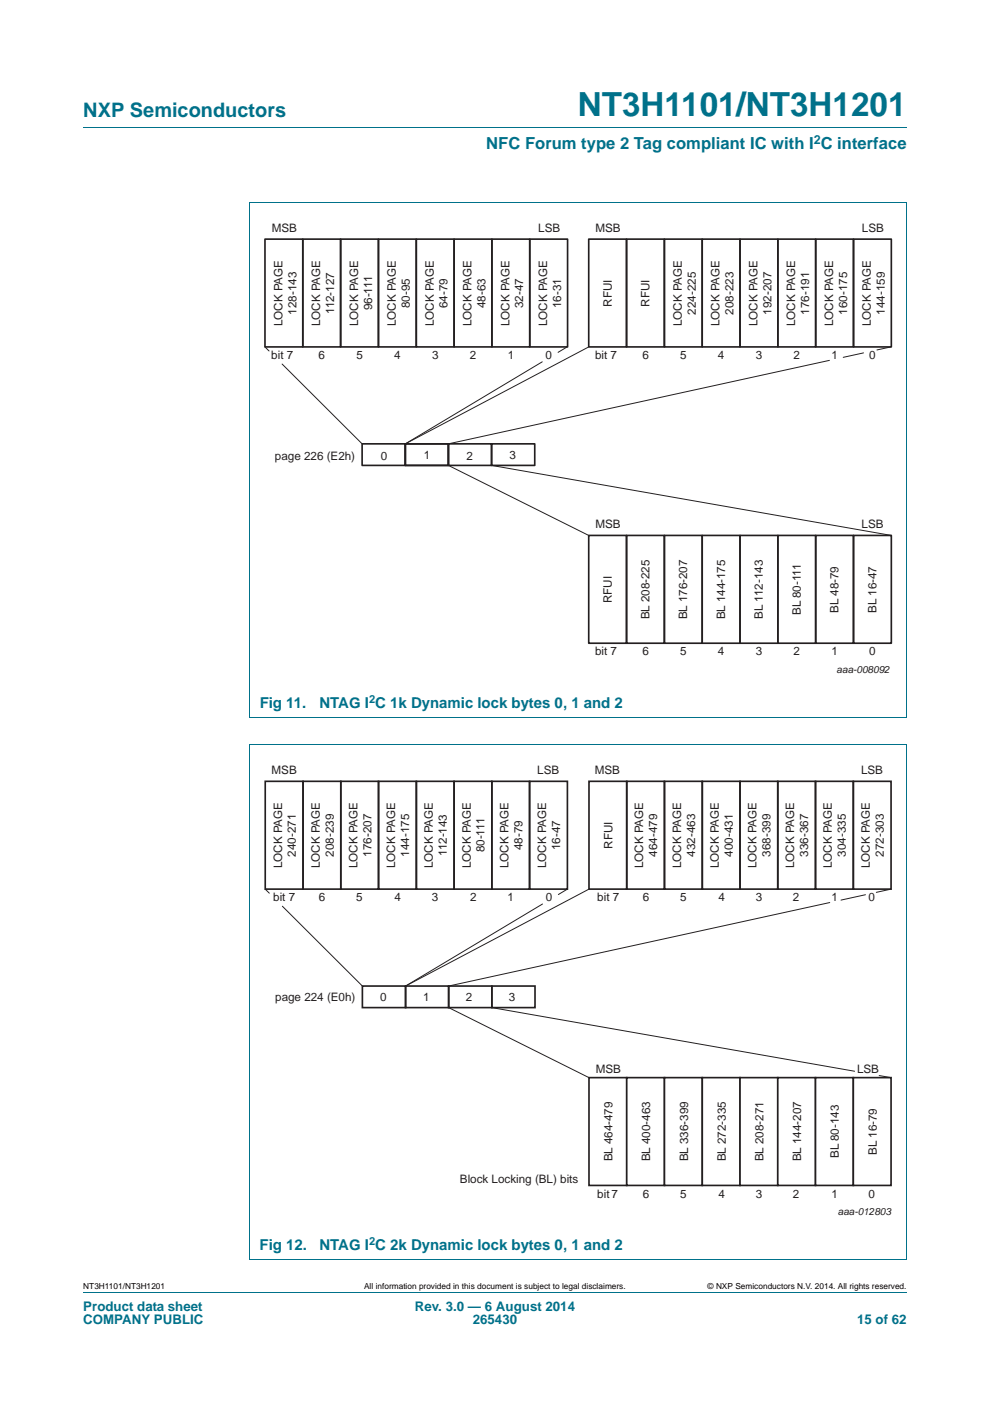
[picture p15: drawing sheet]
<svg xmlns="http://www.w3.org/2000/svg" width="210mm" height="297mm" viewBox="0 0 210 297" stroke-linecap="round" stroke-linejoin="round" font-family="sans-serif">
<defs><g id="words">
<text font-size="7" fill="#00718a" x="122.5" y="24.6">NT3H1101/NT3H1201</text>
<text font-size="4.2" fill="#00718a" x="17.7" y="24.9">NXP Semiconductors</text>
<text font-size="3.5" fill="#00718a" x="103.1" y="31.6">NFC Forum type 2 Tag compliant IC with I C interface</text>
<g font-size="3.2" fill="#00718a">
<text x="55.1" y="150.1">Fig 11.</text>
<text x="67.8" y="150.1">NTAG I C 1k Dynamic lock bytes 0, 1 and 2</text>
<text x="55.1" y="265">Fig 12.</text>
<text x="67.8" y="265">NTAG I C 2k Dynamic lock bytes 0, 1 and 2</text>
</g>
<g font-size="2.8" fill="#00718a">
<text x="17.7" y="277.9">Product data sheet</text>
<text x="17.7" y="280.8">COMPANY PUBLIC</text>
<text x="88" y="277.9">Rev. 3.0 — 6 August 2014</text>
<text x="100.3" y="280.8">265430</text>
<text x="181.8" y="280.8">15 of 62</text>
</g>
<text font-size="2.6" fill="#00718a" x="172.6" y="30.5">2</text>
<g font-size="2.5" fill="#231f20">
<text x="57.6" y="49.2">MSB</text>
<text x="114.2" y="49.2">LSB</text>
<text x="126.3" y="49.2">MSB</text>
<text x="182.8" y="49.2">LSB</text>
<text x="78.9" y="65.8" transform="rotate(-90 78.9 65.8)">96-111</text>
<text x="86.9" y="65.3" transform="rotate(-90 86.9 65.3)">80-95</text>
<text x="94.9" y="65.3" transform="rotate(-90 94.9 65.3)">64-79</text>
<text x="103" y="65.3" transform="rotate(-90 103 65.3)">48-63</text>
<text x="111" y="65.3" transform="rotate(-90 111 65.3)">32-47</text>
<text x="119" y="65.3" transform="rotate(-90 119 65.3)">16-31</text>
<text x="129.7" y="65" transform="rotate(-90 129.7 65)">RFUI</text>
<text x="137.8" y="65" transform="rotate(-90 137.8 65)">RFUI</text>
<text x="59.9" y="69.2" transform="rotate(-90 59.9 69.2)">LOCK PAGE</text>
<text x="62.9" y="66.7" transform="rotate(-90 62.9 66.7)">128-143</text>
<text x="67.9" y="69.2" transform="rotate(-90 67.9 69.2)">LOCK PAGE</text>
<text x="70.9" y="66.6" transform="rotate(-90 70.9 66.6)">112-127</text>
<text x="75.9" y="69.2" transform="rotate(-90 75.9 69.2)">LOCK PAGE</text>
<text x="84" y="69.2" transform="rotate(-90 84 69.2)">LOCK PAGE</text>
<text x="92" y="69.2" transform="rotate(-90 92 69.2)">LOCK PAGE</text>
<text x="100" y="69.2" transform="rotate(-90 100 69.2)">LOCK PAGE</text>
<text x="108" y="69.2" transform="rotate(-90 108 69.2)">LOCK PAGE</text>
<text x="116.1" y="69.2" transform="rotate(-90 116.1 69.2)">LOCK PAGE</text>
<text x="144.6" y="69.2" transform="rotate(-90 144.6 69.2)">LOCK PAGE</text>
<text x="147.6" y="66.7" transform="rotate(-90 147.6 66.7)">224-225</text>
<text x="152.6" y="69.2" transform="rotate(-90 152.6 69.2)">LOCK PAGE</text>
<text x="155.6" y="66.7" transform="rotate(-90 155.6 66.7)">208-223</text>
<text x="160.7" y="69.2" transform="rotate(-90 160.7 69.2)">LOCK PAGE</text>
<text x="163.6" y="66.7" transform="rotate(-90 163.6 66.7)">192-207</text>
<text x="168.7" y="69.2" transform="rotate(-90 168.7 69.2)">LOCK PAGE</text>
<text x="171.6" y="66.7" transform="rotate(-90 171.6 66.7)">176-191</text>
<text x="176.7" y="69.2" transform="rotate(-90 176.7 69.2)">LOCK PAGE</text>
<text x="179.7" y="66.7" transform="rotate(-90 179.7 66.7)">160-175</text>
<text x="184.7" y="69.2" transform="rotate(-90 184.7 69.2)">LOCK PAGE</text>
<text x="187.7" y="66.7" transform="rotate(-90 187.7 66.7)">144-159</text>
<text x="57.5" y="76.2">bit 7</text>
<text x="67.6" y="76.2">6</text>
<text x="75.6" y="76.2">5</text>
<text x="83.6" y="76.2">4</text>
<text x="91.6" y="76.2">3</text>
<text x="99.7" y="76.2">2</text>
<text x="107.7" y="76.2">1</text>
<text x="115.7" y="76.2">0</text>
<text x="126.2" y="76.2">bit 7</text>
<text x="136.2" y="76.2">6</text>
<text x="144.3" y="76.2">5</text>
<text x="152.3" y="76.2">4</text>
<text x="160.3" y="76.2">3</text>
<text x="168.3" y="76.2">2</text>
<text x="176.4" y="76.2">1</text>
<text x="184.4" y="76.2">0</text>
<text x="58.3" y="97.4">page 226 (E2h)</text>
<text x="80.8" y="97.4">0</text>
<text x="89.9" y="97.4">1</text>
<text x="99" y="97.4">2</text>
<text x="108" y="97.4">3</text>
<text x="126.3" y="112">MSB</text>
<text x="182.7" y="112">LSB</text>
<text x="129.7" y="127.9" transform="rotate(-90 129.7 127.9)">RFUI</text>
<text x="137.8" y="131.3" transform="rotate(-90 137.8 131.3)">BL 208-225</text>
<text x="145.8" y="131.3" transform="rotate(-90 145.8 131.3)">BL 176-207</text>
<text x="153.8" y="131.3" transform="rotate(-90 153.8 131.3)">BL 144-175</text>
<text x="161.8" y="131.2" transform="rotate(-90 161.8 131.2)">BL 112-143</text>
<text x="169.9" y="130.4" transform="rotate(-90 169.9 130.4)">BL 80-111</text>
<text x="177.9" y="129.9" transform="rotate(-90 177.9 129.9)">BL 48-79</text>
<text x="185.9" y="129.9" transform="rotate(-90 185.9 129.9)">BL 16-47</text>
<text x="126.2" y="139">bit 7</text>
<text x="136.2" y="139">6</text>
<text x="144.3" y="139">5</text>
<text x="152.3" y="139">4</text>
<text x="160.3" y="139">3</text>
<text x="168.3" y="139">2</text>
<text x="176.4" y="139">1</text>
<text x="184.4" y="139">0</text>
<text x="57.6" y="164.2">MSB</text>
<text x="113.9" y="164.2">LSB</text>
<text x="126.2" y="164.2">MSB</text>
<text x="182.6" y="164.2">LSB</text>
<text x="129.9" y="179.9" transform="rotate(-90 129.9 179.9)">RFUI</text>
<text x="59.8" y="184.1" transform="rotate(-90 59.8 184.1)">LOCK PAGE</text>
<text x="62.8" y="181.6" transform="rotate(-90 62.8 181.6)">240-271</text>
<text x="67.8" y="184.1" transform="rotate(-90 67.8 184.1)">LOCK PAGE</text>
<text x="70.8" y="181.6" transform="rotate(-90 70.8 181.6)">208-239</text>
<text x="75.8" y="184.1" transform="rotate(-90 75.8 184.1)">LOCK PAGE</text>
<text x="78.8" y="181.6" transform="rotate(-90 78.8 181.6)">176-207</text>
<text x="83.8" y="184.1" transform="rotate(-90 83.8 184.1)">LOCK PAGE</text>
<text x="86.8" y="181.6" transform="rotate(-90 86.8 181.6)">144-175</text>
<text x="91.8" y="184.1" transform="rotate(-90 91.8 184.1)">LOCK PAGE</text>
<text x="94.8" y="181.5" transform="rotate(-90 94.8 181.5)">112-143</text>
<text x="99.8" y="184.1" transform="rotate(-90 99.8 184.1)">LOCK PAGE</text>
<text x="102.8" y="180.7" transform="rotate(-90 102.8 180.7)">80-111</text>
<text x="107.8" y="184.1" transform="rotate(-90 107.8 184.1)">LOCK PAGE</text>
<text x="110.8" y="180.2" transform="rotate(-90 110.8 180.2)">48-79</text>
<text x="115.8" y="184.1" transform="rotate(-90 115.8 184.1)">LOCK PAGE</text>
<text x="118.8" y="180.2" transform="rotate(-90 118.8 180.2)">16-47</text>
<text x="136.4" y="184.1" transform="rotate(-90 136.4 184.1)">LOCK PAGE</text>
<text x="139.4" y="181.6" transform="rotate(-90 139.4 181.6)">464-479</text>
<text x="144.5" y="184.1" transform="rotate(-90 144.5 184.1)">LOCK PAGE</text>
<text x="147.4" y="181.6" transform="rotate(-90 147.4 181.6)">432-463</text>
<text x="152.5" y="184.1" transform="rotate(-90 152.5 184.1)">LOCK PAGE</text>
<text x="155.4" y="181.6" transform="rotate(-90 155.4 181.6)">400-431</text>
<text x="160.5" y="184.1" transform="rotate(-90 160.5 184.1)">LOCK PAGE</text>
<text x="163.4" y="181.6" transform="rotate(-90 163.4 181.6)">368-399</text>
<text x="168.5" y="184.1" transform="rotate(-90 168.5 184.1)">LOCK PAGE</text>
<text x="171.4" y="181.6" transform="rotate(-90 171.4 181.6)">336-367</text>
<text x="176.5" y="184.1" transform="rotate(-90 176.5 184.1)">LOCK PAGE</text>
<text x="179.4" y="181.6" transform="rotate(-90 179.4 181.6)">304-335</text>
<text x="184.5" y="184.1" transform="rotate(-90 184.5 184.1)">LOCK PAGE</text>
<text x="187.4" y="181.6" transform="rotate(-90 187.4 181.6)">272-303</text>
<text x="58" y="191.1">bit 7</text>
<text x="67.6" y="191.1">6</text>
<text x="75.5" y="191.1">5</text>
<text x="83.7" y="191.1">4</text>
<text x="91.6" y="191.1">3</text>
<text x="99.7" y="191.1">2</text>
<text x="107.6" y="191.1">1</text>
<text x="115.8" y="191.1">0</text>
<text x="126.7" y="191.1">bit 7</text>
<text x="136.4" y="191.1">6</text>
<text x="144.2" y="191.1">5</text>
<text x="152.4" y="191.1">4</text>
<text x="160.3" y="191.1">3</text>
<text x="168.2" y="191.1">2</text>
<text x="176.3" y="191.1">1</text>
<text x="184.2" y="191.1">0</text>
<text x="58.4" y="212.3">page 224 (E0h)</text>
<text x="80.7" y="212.3">0</text>
<text x="89.8" y="212.3">1</text>
<text x="98.8" y="212.3">2</text>
<text x="107.9" y="212.3">3</text>
<text x="126.4" y="227.6">MSB</text>
<text x="181.8" y="227.6">LSB</text>
<text x="177.9" y="245.5" transform="rotate(-90 177.9 245.5)">BL 80-143</text>
<text x="185.9" y="244.9" transform="rotate(-90 185.9 244.9)">BL 16-79</text>
<text x="97.6" y="250.8">Block Locking (BL) bits</text>
<text x="129.9" y="246.2" transform="rotate(-90 129.9 246.2)">BL 464-479</text>
<text x="137.9" y="246.2" transform="rotate(-90 137.9 246.2)">BL 400-463</text>
<text x="145.9" y="246.2" transform="rotate(-90 145.9 246.2)">BL 336-399</text>
<text x="153.9" y="246.2" transform="rotate(-90 153.9 246.2)">BL 272-335</text>
<text x="161.9" y="246.2" transform="rotate(-90 161.9 246.2)">BL 208-271</text>
<text x="169.9" y="246.2" transform="rotate(-90 169.9 246.2)">BL 144-207</text>
<text x="126.7" y="254">bit 7</text>
<text x="136.4" y="254">6</text>
<text x="144.2" y="254">5</text>
<text x="152.4" y="254">4</text>
<text x="160.3" y="254">3</text>
<text x="168.2" y="254">2</text>
<text x="176.3" y="254">1</text>
<text x="184.2" y="254">0</text>
</g>
<g font-size="2.4" fill="#00718a">
<text x="78.3" y="149.1">2</text>
<text x="78.3" y="264.1">2</text>
</g>
<g font-size="2.1" fill="#231f20">
<text x="177.4" y="142.7">aaa-008092</text>
<text x="177.7" y="257.6">aaa-012803</text>
</g>
<g font-size="1.8">
<text x="17.7" y="273.3">NT3H1101/NT3H1201</text>
<text x="77.2" y="273.3">All information provided in this document is subject to legal disclaimers.</text>
<text x="150.1" y="273.3">© NXP Semiconductors N.V. 2014. All rights reserved.</text>
</g>
</g></defs>
<path d="M17.7 27h174.6M52.9 42.9h139.4v109.2M53 42.9v109.2M52.9 152.2h139.4M52.9 157.8h139.4M53 157.8v109.3M192.3 157.8v109.3M17.7 273.9h174.6M52.9 267.1h139.4" fill="none" stroke="#00718a" stroke-width=".21"/>
<g fill="none" stroke="#231f20" stroke-width=".35">
<path d="M56.2 50.7h8v22.9h-8zM64.2 50.7h8v22.9h-8zM72.2 50.7h8.1v22.9h-8.1zM80.3 50.7h8v22.9h-8zM88.3 50.7h8v22.9h-8zM96.3 50.7h8v22.9h-8zM104.3 50.7h8.1v22.9h-8.1zM112.4 50.7h8v22.9h-8zM124.9 50.7h8v22.9h-8zM132.9 50.7h8v22.9h-8zM140.9 50.7h8v22.9h-8zM148.9 50.7h8.1v22.9h-8.1z"/>
<path d="M157 50.7h8v22.9h-8zM165 50.7h8v22.9h-8zM173 50.7h8v22.9h-8zM181 50.7h8.1v22.9h-8.1zM76.8 94.1h9.2v4.6h-9.2zM86 94.1h9.1v4.6h-9.1zM95.1 94.1h9.2v4.6h-9.2zM104.3 94.1h9.1v4.6h-9.1zM124.9 113.5h8v22.9h-8zM132.9 113.5h8v22.9h-8zM140.9 113.5h8v22.9h-8zM148.9 113.5h8.1v22.9h-8.1z"/>
<path d="M157 113.5h8v22.9h-8zM165 113.5h8v22.9h-8zM173 113.5h8v22.9h-8zM181 113.5h8.1v22.9h-8.1zM56.3 165.7h8v22.8h-8zM64.3 165.7h8v22.8h-8zM72.3 165.7h8v22.8h-8zM80.3 165.7h8v22.8h-8zM88.3 165.7h8v22.8h-8zM96.3 165.7h8v22.8h-8zM104.3 165.7h8v22.8h-8zM112.3 165.7h8v22.8h-8z"/>
<path d="M124.9 165.7h8v22.8h-8zM132.9 165.7h8v22.8h-8zM140.9 165.7h8.1v22.8h-8.1zM149 165.7h8v22.8h-8zM157 165.7h8v22.8h-8zM165 165.7h8v22.8h-8zM173 165.7h8v22.8h-8zM181 165.7h8v22.8h-8zM76.9 209.1h9.1v4.5h-9.1zM86 209.1h9.2v4.5h-9.2zM95.2 209.1h9.1v4.5h-9.1zM104.3 209.1h9.2v4.5h-9.2z"/>
</g>
<path d="M56.2 73.6l.9 .8M59.8 77.2l17 16.9M120.3 73.6l-1.9 1.1M124.9 73.6l-38.9 20.5 29-17.4M175.9 76.4l-80.8 17.7M183.2 74.8l-4.4 1M188.9 73.6l-2.9 .6M95.1 98.7l29.8 14.8M104.3 98.7l84.8 14.8" fill="none" stroke="#231f20" stroke-width=".21"/>
<path d="M124.9 228.5h8v22.8h-8z" fill="#fff"/>
<path d="M124.9 228.5h8v22.8h-8z" fill="none" stroke="#231f20" stroke-width=".35"/>
<path d="M132.9 228.5h8v22.8h-8z" fill="#fff"/>
<path d="M132.9 228.5h8v22.8h-8z" fill="none" stroke="#231f20" stroke-width=".35"/>
<path d="M140.9 228.5h8.1v22.8h-8.1z" fill="#fff"/>
<path d="M140.9 228.5h8.1v22.8h-8.1z" fill="none" stroke="#231f20" stroke-width=".35"/>
<path d="M149 228.5h8v22.8h-8z" fill="#fff"/>
<path d="M149 228.5h8v22.8h-8z" fill="none" stroke="#231f20" stroke-width=".35"/>
<path d="M157 228.5h8v22.8h-8z" fill="#fff"/>
<path d="M157 228.5h8v22.8h-8z" fill="none" stroke="#231f20" stroke-width=".35"/>
<path d="M165 228.5h8v22.8h-8z" fill="#fff"/>
<path d="M165 228.5h8v22.8h-8z" fill="none" stroke="#231f20" stroke-width=".35"/>
<path d="M173 228.5h8v22.8h-8z" fill="#fff"/>
<path d="M173 228.5h8v22.8h-8z" fill="none" stroke="#231f20" stroke-width=".35"/>
<path d="M181 228.5h8v22.8h-8z" fill="#fff"/>
<path d="M181 228.5h8v22.8h-8z" fill="none" stroke="#231f20" stroke-width=".35"/>
<path d="M56.3 188.5l.8 .9M59.9 192.1l17 17M120.3 188.5l-1.9 1.2M124.9 188.5l-38.9 20.6 29.1-17.4M176 191.4l-80.8 17.7M183.6 189.7l-5.2 1.1M189 188.5l-3.1 .7M95.2 213.6l29.7 14.9M104.3 213.6l77 13.5M186.5 228l2.5 .5" fill="none" stroke="#231f20" stroke-width=".21"/>
<use href="#words"/>
</svg>
